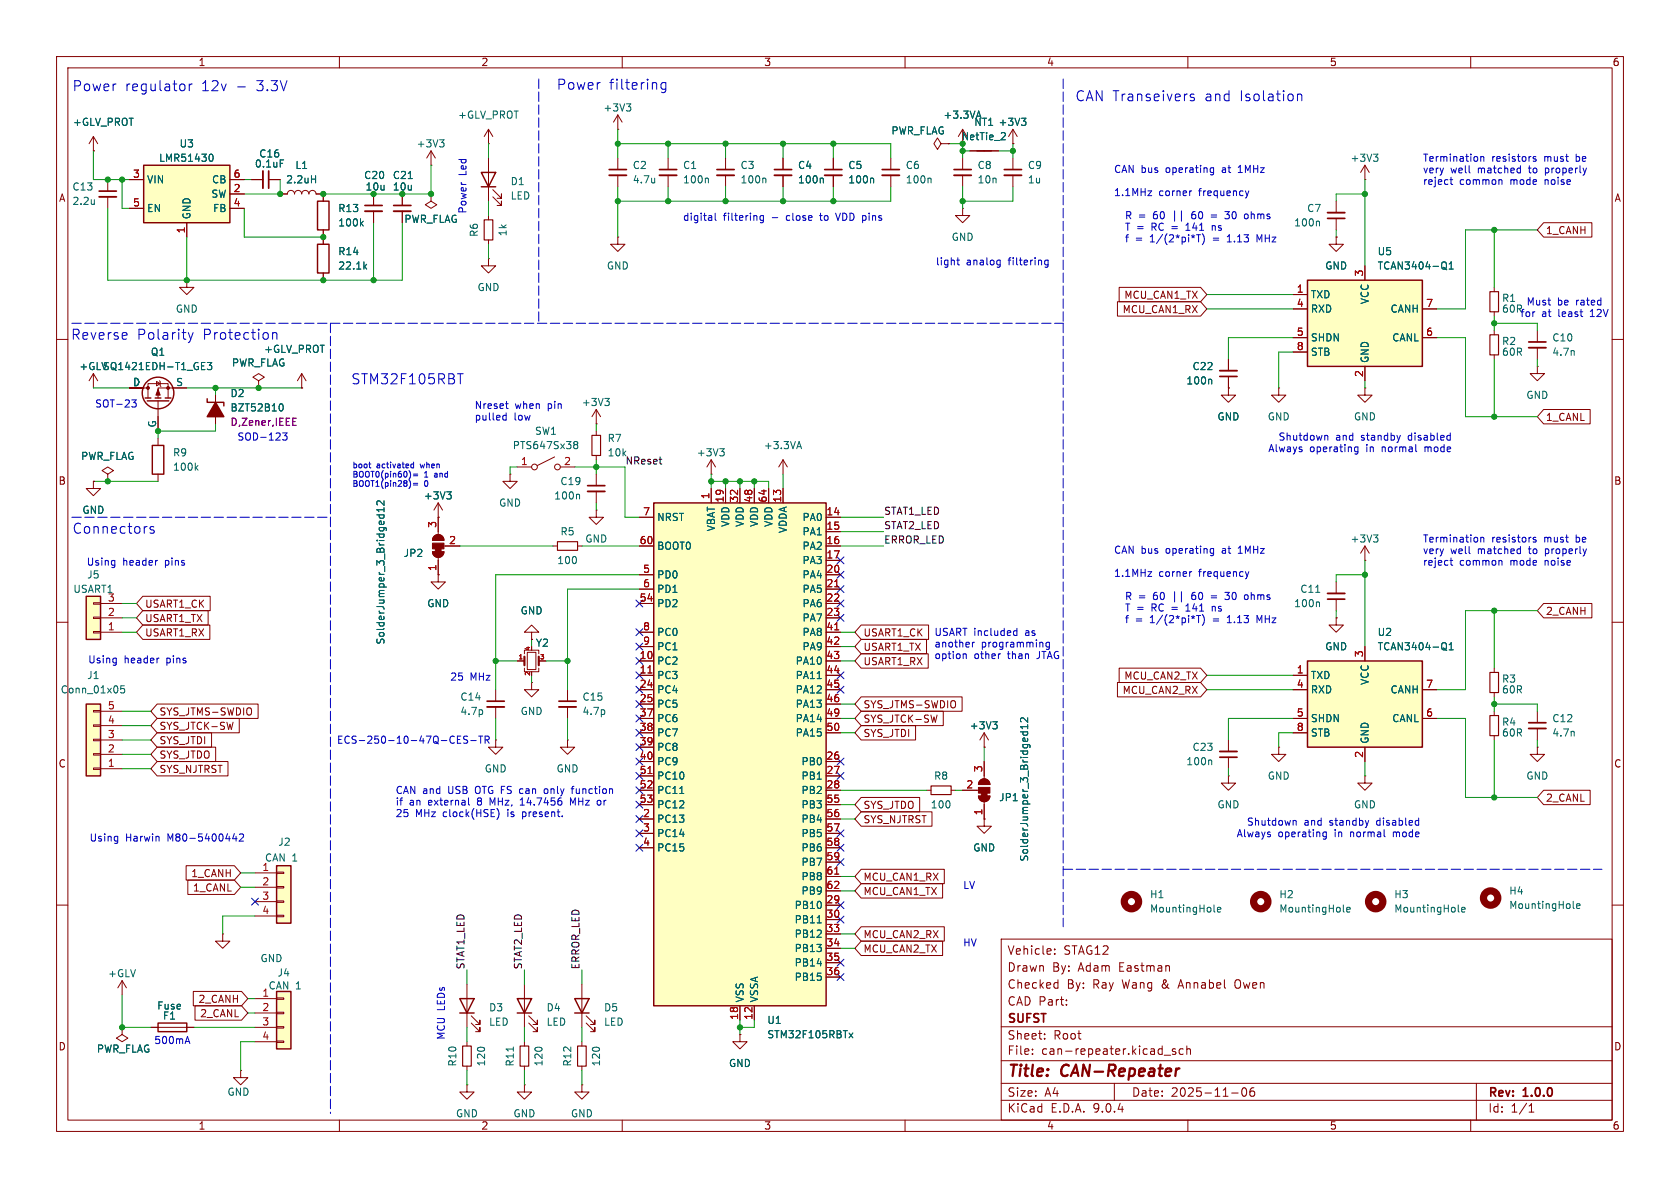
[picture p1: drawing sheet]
<svg xmlns="http://www.w3.org/2000/svg" width="297mm" height="210mm" viewBox="0 0 297 210" stroke-linecap="round" stroke-linejoin="round" font-family="sans-serif">
<defs><g id="words">
<g font-size="2.8" fill="#840000">
<text x="178" y="190.9">Title:</text>
<text x="187.7" y="190.9">CAN-Repeater</text>
</g>
<g font-size="2.5" fill="#0000c2">
<text x="12.7" y="16.3">Power</text>
<text x="22" y="16.3">regulator</text>
<text x="35.6" y="16.3">12v</text>
<text x="41.8" y="16.3">-</text>
<text x="45.4" y="16.3">3.3V</text>
<text x="98.3" y="16">Power</text>
<text x="107.6" y="16">filtering</text>
<text x="190" y="18">CAN Transeivers</text>
<text x="213" y="18">and</text>
<text x="219.3" y="18">Isolation</text>
<text x="12.4" y="60.2">Reverse</text>
<text x="24.1" y="60.2">Polarity</text>
<text x="35.8" y="60.2">Protection</text>
<text x="62" y="68.1">STM32F105RBT</text>
<text x="12.7" y="94.5">Connectors</text>
</g>
<g font-size="2.1" fill="#840000">
<text x="178" y="172">Drawn</text>
<text x="178" y="169">Vehicle:</text>
<text x="186" y="172">By:</text>
<text x="188" y="169">STAG12</text>
<text x="190.7" y="172">Adam</text>
<text x="198" y="172">Eastman</text>
<text x="178" y="178">CAD Part:</text>
<text x="178" y="175">Checked</text>
<text x="188.6" y="175">By:</text>
<text x="193.2" y="175">Ray</text>
<text x="198.5" y="175">Wang</text>
<text x="205.6" y="175">&amp;</text>
<text x="208.8" y="175">Annabel</text>
<text x="218.9" y="175">Owen</text>
<text x="178" y="184">Sheet:</text>
<text x="178" y="181.2">SUFST</text>
<text x="186.2" y="184">Root</text>
<text x="178" y="186.7">File:</text>
<text x="184.1" y="186.7">can-repeater.kicad_sch</text>
<text x="178" y="196.9">KiCad</text>
<text x="178" y="194.1">Size:</text>
<text x="184.7" y="194.1">A4</text>
<text x="185.7" y="196.9">E.D.A.</text>
<text x="193.3" y="196.9">9.0.4</text>
<text x="200" y="194.1">Date:</text>
<text x="207" y="194.1">2025-11-06</text>
<text x="263" y="194.3">Rev:</text>
<text x="263" y="196.9">Id:</text>
<text x="267.1" y="196.9">1/1</text>
<text x="269.4" y="194.3">1.0.0</text>
</g>
<g font-size="1.8" fill="#840000">
<text x="35" y="11.9">1</text>
<text x="85" y="11.9">2</text>
<text x="135" y="11.9">3</text>
<text x="185" y="11.9">4</text>
<text x="235" y="11.9">5</text>
<text x="285" y="11.9">6</text>
<text x="10.3" y="35.9">A</text>
<text x="285.3" y="35.9">A</text>
<text x="273.2" y="41.6">1_CANH</text>
<text x="198.7" y="53">MCU_CAN1_TX</text>
<text x="198.4" y="55.6">MCU_CAN1_RX</text>
<text x="273.2" y="74.6">1_CANL</text>
<text x="10.3" y="85.9">B</text>
<text x="285.3" y="85.9">B</text>
<text x="25.6" y="107.6">USART1_CK</text>
<text x="25.6" y="110.2">USART1_TX</text>
<text x="25.6" y="112.7">USART1_RX</text>
<text x="152.6" y="112.7">USART1_CK</text>
<text x="273.2" y="108.9">2_CANH</text>
<text x="152.6" y="117.8">USART1_RX</text>
<text x="152.6" y="115.3">USART1_TX</text>
<text x="152.6" y="125.4">SYS_JTMS-SWDIO</text>
<text x="198.4" y="122.9">MCU_CAN2_RX</text>
<text x="198.7" y="120.3">MCU_CAN2_TX</text>
<text x="28.1" y="129.2">SYS_JTCK-SW</text>
<text x="28.1" y="126.7">SYS_JTMS-SWDIO</text>
<text x="28.1" y="131.8">SYS_JTDI</text>
<text x="152.6" y="128">SYS_JTCK-SW</text>
<text x="152.6" y="130.5">SYS_JTDI</text>
<text x="10.3" y="135.9">C</text>
<text x="28.1" y="136.8">SYS_NJTRST</text>
<text x="28.1" y="134.3">SYS_JTDO</text>
<text x="285.3" y="135.9">C</text>
<text x="152.6" y="143.2">SYS_JTDO</text>
<text x="273.2" y="141.9">2_CANL</text>
<text x="152.6" y="145.7">SYS_NJTRST</text>
<text x="33.7" y="155.3">1_CANH</text>
<text x="152.6" y="155.9">MCU_CAN1_RX</text>
<text x="34" y="157.8">1_CANL</text>
<text x="152.6" y="158.4">MCU_CAN1_TX</text>
<text x="152.6" y="166.1">MCU_CAN2_RX</text>
<text x="152.6" y="168.6">MCU_CAN2_TX</text>
<text x="35" y="177.5">2_CANH</text>
<text x="10.3" y="185.9">D</text>
<text x="35.3" y="180">2_CANL</text>
<text x="285.3" y="185.9">D</text>
<text x="35" y="199.9">1</text>
<text x="85" y="199.9">2</text>
<text x="135" y="199.9">3</text>
<text x="185" y="199.9">4</text>
<text x="235" y="199.9">5</text>
<text x="285" y="199.9">6</text>
</g>
<g font-size="1.8" fill="#006464">
<text x="12.8" y="22.5">+GLV_PROT</text>
<text x="80.9" y="21.2">+GLV_PROT</text>
<text x="106.6" y="19.9">+3V3</text>
<text x="157.5" y="24">PWR_FLAG</text>
<text x="166.7" y="21.2">+3.3VA</text>
<text x="172.1" y="22.5">NT1 +3V3</text>
<text x="28" y="28.8">LMR51430</text>
<text x="31.6" y="26.3">U3</text>
<text x="45" y="29.8">0.1uF</text>
<text x="45.7" y="28">C16</text>
<text x="73.6" y="26.3">+3V3</text>
<text x="169.9" y="25">NetTie_2</text>
<text x="238.7" y="28.8">+3V3</text>
<text x="12.7" y="33.9">C13</text>
<text x="25.9" y="32.6">VIN</text>
<text x="37.3" y="35.2">SW</text>
<text x="37.4" y="32.6">CB</text>
<text x="50.5" y="32.6">2.2uH</text>
<text x="52.1" y="30.1">L1</text>
<text x="64.3" y="31.9">C20</text>
<text x="64.5" y="33.9">10u</text>
<text x="69.4" y="31.9">C21</text>
<text x="69.4" y="33.9">10u</text>
<text x="90.2" y="32.9">D1</text>
<text x="90.2" y="35.5">LED</text>
<text x="111.8" y="30.1">C2</text>
<text x="111.8" y="32.6">4.7u</text>
<text x="120.7" y="30.1">C1</text>
<text x="120.7" y="32.6">100n</text>
<text x="130.8" y="30.1">C3</text>
<text x="130.8" y="32.6">100n</text>
<text x="141" y="30.1">C4</text>
<text x="141" y="32.6">100n</text>
<text x="149.9" y="30.1">C5</text>
<text x="149.9" y="32.6">100n</text>
<text x="160" y="30.1">C6</text>
<text x="160" y="32.6">100n</text>
<text x="172.7" y="30.1">C8</text>
<text x="172.7" y="32.6">10n</text>
<text x="181.6" y="30.1">C9</text>
<text x="181.6" y="32.6">1u</text>
<text x="12.7" y="36.4">2.2u</text>
<text x="25.9" y="37.7">EN</text>
<text x="33.9" y="38.9" transform="rotate(-90 33.9 38.9)">GND</text>
<text x="37.6" y="37.7">FB</text>
<text x="59.7" y="37.7">R13</text>
<text x="59.7" y="40.2">100k</text>
<text x="71.4" y="39.6">PWR_FLAG</text>
<text x="84.7" y="42" transform="rotate(-90 84.7 42)">R6</text>
<text x="89.8" y="41.9" transform="rotate(-90 89.8 41.9)">1k</text>
<text x="228.7" y="40.2">100n</text>
<text x="231" y="37.7">C7</text>
<text x="59.7" y="45.3">R14</text>
<text x="59.7" y="47.9">22.1k</text>
<text x="107.2" y="47.9">GND</text>
<text x="168.1" y="42.8">GND</text>
<text x="234.2" y="47.9">GND</text>
<text x="243.5" y="47.9">TCAN3404-Q1</text>
<text x="243.5" y="45.3">U5</text>
<text x="84.3" y="51.7">GND</text>
<text x="231.6" y="52.9">TXD</text>
<text x="242.2" y="53.9" transform="rotate(-90 242.2 53.9)">VCC</text>
<text x="265.4" y="53.6">R1</text>
<text x="31" y="55.5">GND</text>
<text x="231.6" y="55.5">RXD</text>
<text x="245.7" y="55.5">CANH</text>
<text x="265.4" y="55.5">60R</text>
<text x="13.9" y="65.6">+GLVSQ1421EDH-T1_GE3</text>
<text x="26.6" y="63.1">Q1</text>
<text x="40.9" y="65">PWR_FLAG</text>
<text x="46.6" y="62.6">+GLV_PROT</text>
<text x="210.7" y="65.6">C22</text>
<text x="231.6" y="60.6">SHDN</text>
<text x="231.6" y="63.1">STB</text>
<text x="242.2" y="64.3" transform="rotate(-90 242.2 64.3)">GND</text>
<text x="246" y="60.6">CANL</text>
<text x="265.4" y="61.2">R2</text>
<text x="265.4" y="63.1">60R</text>
<text x="274.3" y="60.6">C10</text>
<text x="274.3" y="63.1">4.7n</text>
<text x="23.4" y="68.3">D</text>
<text x="31" y="68.3">S</text>
<text x="40.6" y="70.4">D2</text>
<text x="102.8" y="72">+3V3</text>
<text x="209.6" y="68.2">100n</text>
<text x="269.7" y="70.7">GND</text>
<text x="27.7" y="75.7" transform="rotate(-90 27.7 75.7)">G</text>
<text x="40.6" y="72.9">BZT52B10</text>
<text x="94.5" y="77.1">SW1</text>
<text x="215.1" y="74.5">GND</text>
<text x="224" y="74.5">GND</text>
<text x="239.3" y="74.5">GND</text>
<text x="14.2" y="81.5">PWR_FLAG</text>
<text x="30.5" y="80.9">R9</text>
<text x="30.5" y="83.4">100k</text>
<text x="90.6" y="79.6">PTS647Sx38</text>
<text x="107.3" y="78.3">R7</text>
<text x="107.3" y="80.9">10k</text>
<text x="123.1" y="80.9">+3V3</text>
<text x="134.9" y="79.6">+3.3VA</text>
<text x="74.8" y="88.5">+3V3</text>
<text x="88.1" y="89.8">GND</text>
<text x="97.9" y="88.5">100n</text>
<text x="99" y="86">C19</text>
<text x="14.5" y="91">GND</text>
<text x="99" y="94.8">R5</text>
<text x="116.1" y="92.3">NRST</text>
<text x="126.6" y="94" transform="rotate(-90 126.6 94)">VBAT</text>
<text x="129.1" y="93.2" transform="rotate(-90 129.1 93.2)">VDD</text>
<text x="131.7" y="93.2" transform="rotate(-90 131.7 93.2)">VDD</text>
<text x="134.2" y="93.2" transform="rotate(-90 134.2 93.2)">VDD</text>
<text x="136.8" y="93.2" transform="rotate(-90 136.8 93.2)">VDD</text>
<text x="139.3" y="94.3" transform="rotate(-90 139.3 94.3)">VDDA</text>
<text x="141.8" y="92.3">PA0</text>
<text x="141.8" y="94.8">PA1</text>
<text x="71.3" y="98.7">JP2</text>
<text x="98.4" y="99.9">100</text>
<text x="103.4" y="96.1">GND</text>
<text x="116.1" y="97.4">BOOT0</text>
<text x="141.8" y="97.4">PA2</text>
<text x="141.8" y="99.9">PA3</text>
<text x="238.7" y="96.1">+3V3</text>
<text x="12.9" y="105">USART1</text>
<text x="15.3" y="102.5">J5</text>
<text x="19" y="106.4">3</text>
<text x="75.4" y="107.5">GND</text>
<text x="116.1" y="102.5">PD0</text>
<text x="116.1" y="105">PD1</text>
<text x="116.1" y="107.5">PD2</text>
<text x="141.8" y="102.5">PA4</text>
<text x="141.8" y="105">PA5</text>
<text x="141.8" y="107.5">PA6</text>
<text x="228.7" y="107.5">100n</text>
<text x="229.8" y="105">C11</text>
<text x="91.9" y="108.8">GND</text>
<text x="116.1" y="112.6">PC0</text>
<text x="141.8" y="110.1">PA7</text>
<text x="141.8" y="112.6">PA8</text>
<text x="243.5" y="112.6">U2</text>
<text x="68.2" y="114" transform="rotate(-90 68.2 114)">SolderJumper_3_Bridged12</text>
<text x="94.6" y="114.5">Y2</text>
<text x="116.1" y="115.2">PC1</text>
<text x="116.1" y="117.7">PC2</text>
<text x="140.6" y="117.7">PA10</text>
<text x="141.8" y="115.2">PA9</text>
<text x="234.2" y="115.2">GND</text>
<text x="243.5" y="115.2">TCAN3404-Q1</text>
<text x="10.6" y="122.8">Conn_01x05</text>
<text x="15.3" y="120.2">J1</text>
<text x="81.3" y="124.1">C14</text>
<text x="102.9" y="124.1">C15</text>
<text x="116.1" y="120.2">PC3</text>
<text x="116.1" y="122.8">PC4</text>
<text x="116.1" y="125.3">PC5</text>
<text x="140.6" y="120.2">PA11</text>
<text x="140.6" y="122.8">PA12</text>
<text x="140.6" y="125.3">PA13</text>
<text x="231.6" y="120.2">TXD</text>
<text x="231.6" y="122.8">RXD</text>
<text x="242.2" y="121.2" transform="rotate(-90 242.2 121.2)">VCC</text>
<text x="245.7" y="122.8">CANH</text>
<text x="265.4" y="120.9">R3</text>
<text x="265.4" y="122.8">60R</text>
<text x="81.3" y="126.6">4.7p</text>
<text x="91.9" y="126.6">GND</text>
<text x="102.9" y="126.6">4.7p</text>
<text x="116.1" y="127.9">PC6</text>
<text x="116.1" y="130.4">PC7</text>
<text x="140.6" y="127.9">PA14</text>
<text x="140.6" y="130.4">PA15</text>
<text x="171.3" y="129.1">+3V3</text>
<text x="231.6" y="127.9">SHDN</text>
<text x="231.6" y="130.4">STB</text>
<text x="242.2" y="131.6" transform="rotate(-90 242.2 131.6)">GND</text>
<text x="246" y="127.9">CANL</text>
<text x="265.4" y="128.5">R4</text>
<text x="265.4" y="130.4">60R</text>
<text x="274.3" y="127.9">C12</text>
<text x="274.3" y="130.4">4.7n</text>
<text x="85.6" y="136.8">GND</text>
<text x="98.3" y="136.8">GND</text>
<text x="116.1" y="132.9">PC8</text>
<text x="116.1" y="135.5">PC9</text>
<text x="141.6" y="135.5">PB0</text>
<text x="209.6" y="135.5">100n</text>
<text x="210.7" y="132.9">C23</text>
<text x="116.1" y="138">PC10</text>
<text x="116.1" y="140.6">PC11</text>
<text x="116.1" y="143.1">PC12</text>
<text x="141.6" y="138">PB1</text>
<text x="141.6" y="140.6">PB2</text>
<text x="141.6" y="143.1">PB3</text>
<text x="164.5" y="143.1">100</text>
<text x="165" y="138">R8</text>
<text x="176.5" y="141.8">JP1</text>
<text x="215.1" y="143.1">GND</text>
<text x="224" y="138">GND</text>
<text x="239.3" y="143.1">GND</text>
<text x="269.7" y="138">GND</text>
<text x="49.1" y="149.7">J2</text>
<text x="116.1" y="145.6">PC13</text>
<text x="116.1" y="148.2">PC14</text>
<text x="141.6" y="145.6">PB4</text>
<text x="141.6" y="148.2">PB5</text>
<text x="46.7" y="152.5">CAN 1</text>
<text x="116.1" y="150.7">PC15</text>
<text x="141.6" y="150.7">PB6</text>
<text x="141.6" y="153.3">PB7</text>
<text x="141.6" y="155.8">PB8</text>
<text x="172" y="150.7">GND</text>
<text x="182" y="152.4" transform="rotate(-90 182 152.4)">SolderJumper_3_Bridged12</text>
<text x="140.4" y="160.9">PB10</text>
<text x="141.6" y="158.3">PB9</text>
<text x="203.2" y="159">H1</text>
<text x="203.2" y="161.5">MountingHole</text>
<text x="226.1" y="159">H2</text>
<text x="226.1" y="161.5">MountingHole</text>
<text x="246.4" y="159">H3</text>
<text x="246.4" y="161.5">MountingHole</text>
<text x="266.7" y="158.3">H4</text>
<text x="266.7" y="160.9">MountingHole</text>
<text x="140.4" y="163.4">PB11</text>
<text x="140.4" y="166">PB12</text>
<text x="19" y="172.9">+GLV</text>
<text x="46" y="170.3">GND</text>
<text x="49" y="172.8">J4</text>
<text x="140.4" y="168.5">PB13</text>
<text x="140.4" y="171">PB14</text>
<text x="140.4" y="173.6">PB15</text>
<text x="27.7" y="178.7">Fuse</text>
<text x="47.4" y="175.1">CAN 1</text>
<text x="86.4" y="179">D3</text>
<text x="96.5" y="179">D4</text>
<text x="106.7" y="179">D5</text>
<text x="131.7" y="177.3" transform="rotate(-90 131.7 177.3)">VSS</text>
<text x="134.2" y="177.3" transform="rotate(-90 134.2 177.3)">VSSA</text>
<text x="28.7" y="180.4">F1</text>
<text x="86.4" y="181.5">LED</text>
<text x="96.5" y="181.5">LED</text>
<text x="106.7" y="181.5">LED</text>
<text x="135.6" y="183.7">STM32F105RBTx</text>
<text x="135.6" y="181.2">U1</text>
<text x="17" y="186.3">PWR_FLAG</text>
<text x="80.9" y="188.6" transform="rotate(-90 80.9 188.6)">R10</text>
<text x="86" y="188.6" transform="rotate(-90 86 188.6)">120</text>
<text x="91" y="188.6" transform="rotate(-90 91 188.6)">R11</text>
<text x="96.1" y="188.6" transform="rotate(-90 96.1 188.6)">120</text>
<text x="101.2" y="188.6" transform="rotate(-90 101.2 188.6)">R12</text>
<text x="106.3" y="188.6" transform="rotate(-90 106.3 188.6)">120</text>
<text x="128.8" y="188.8">GND</text>
<text x="40.1" y="193.9">GND</text>
<text x="80.5" y="197.7">GND</text>
<text x="90.7" y="197.7">GND</text>
<text x="100.8" y="197.7">GND</text>
</g>
<g font-size="1.8" fill="#0000c2">
<text x="251.5" y="28.7">Termination</text>
<text x="263.7" y="28.7">resistors</text>
<text x="273.1" y="28.7">must</text>
<text x="278.9" y="28.7">be</text>
<text x="82.5" y="31.1" transform="rotate(-90 82.5 31.1)">Led</text>
<text x="196.8" y="30.7">CAN bus</text>
<text x="196.8" y="34.8">1.1MHz</text>
<text x="204.9" y="34.8">corner</text>
<text x="206.2" y="30.7">operating</text>
<text x="212.1" y="34.8">frequency</text>
<text x="216.3" y="30.7">at</text>
<text x="219.4" y="30.7">1MHz</text>
<text x="251.5" y="30.7">very</text>
<text x="251.5" y="32.8">reject</text>
<text x="256.4" y="30.7">well</text>
<text x="258" y="32.8">common</text>
<text x="261.4" y="30.7">matched</text>
<text x="267.1" y="32.8">mode</text>
<text x="270.6" y="30.7">to</text>
<text x="273.4" y="32.8">noise</text>
<text x="273.6" y="30.7">properly</text>
<text x="82.5" y="37.9" transform="rotate(-90 82.5 37.9)">Power</text>
<text x="120.6" y="39.1">digital</text>
<text x="127.9" y="39.1">filtering</text>
<text x="136.5" y="39.1">-</text>
<text x="139.3" y="39.1">close</text>
<text x="145.5" y="39.1">to</text>
<text x="148.5" y="39.1">VDD pins</text>
<text x="199.2" y="38.8">R =</text>
<text x="199.2" y="40.9">T =</text>
<text x="204.1" y="40.9">RC =</text>
<text x="204.4" y="38.8">60</text>
<text x="208" y="38.8">||</text>
<text x="210.5" y="40.9">141</text>
<text x="211.6" y="38.8">60</text>
<text x="215.1" y="38.8">=</text>
<text x="215.3" y="40.9">ns</text>
<text x="217.9" y="38.8">30</text>
<text x="221.5" y="38.8">ohms</text>
<text x="165.4" y="47">light</text>
<text x="170.8" y="47">analog</text>
<text x="178.4" y="47">filtering</text>
<text x="199.2" y="42.9">f</text>
<text x="201.1" y="42.9">=</text>
<text x="203.8" y="42.9">1/(2*pi*T)</text>
<text x="217.8" y="42.9">1.13</text>
<text x="223.2" y="42.9">MHz</text>
<text x="268.7" y="56.2">for</text>
<text x="269.8" y="54.2">Must</text>
<text x="272.5" y="56.2">at</text>
<text x="275.3" y="54.2">be</text>
<text x="275.6" y="56.2">least</text>
<text x="278.7" y="54.2">rated</text>
<text x="281.4" y="56.2">12V</text>
<text x="16.7" y="72.2">SOT-23</text>
<text x="83.8" y="72.4">Nreset</text>
<text x="83.8" y="74.4">pulled</text>
<text x="90.9" y="74.4">low</text>
<text x="91" y="72.4">when</text>
<text x="96.9" y="72.4">pin</text>
<text x="225.9" y="78">Shutdown</text>
<text x="236.1" y="78">and</text>
<text x="240.7" y="78">standby</text>
<text x="249.2" y="78">disabled</text>
<text x="41.9" y="78.1">SOD-123</text>
<text x="224.1" y="80">Always</text>
<text x="231.5" y="80">operating</text>
<text x="241.6" y="80">in</text>
<text x="244.6" y="80">normal</text>
<text x="252.3" y="80">mode</text>
<text x="251.5" y="96">Termination</text>
<text x="263.7" y="96">resistors</text>
<text x="273.1" y="96">must</text>
<text x="278.9" y="96">be</text>
<text x="15.2" y="100.1">Using</text>
<text x="21.7" y="100.1">header</text>
<text x="29.3" y="100.1">pins</text>
<text x="196.8" y="98">CAN bus</text>
<text x="206.2" y="98">operating</text>
<text x="216.3" y="98">at</text>
<text x="219.4" y="98">1MHz</text>
<text x="251.5" y="98">very</text>
<text x="251.5" y="100.1">reject</text>
<text x="256.4" y="98">well</text>
<text x="258" y="100.1">common</text>
<text x="261.4" y="98">matched</text>
<text x="267.1" y="100.1">mode</text>
<text x="270.6" y="98">to</text>
<text x="273.4" y="100.1">noise</text>
<text x="273.6" y="98">properly</text>
<text x="196.8" y="102.1">1.1MHz</text>
<text x="199.2" y="106.2">R =</text>
<text x="204.4" y="106.2">60</text>
<text x="204.9" y="102.1">corner</text>
<text x="208" y="106.2">||</text>
<text x="211.6" y="106.2">60</text>
<text x="212.1" y="102.1">frequency</text>
<text x="215.1" y="106.2">=</text>
<text x="217.9" y="106.2">30</text>
<text x="221.5" y="106.2">ohms</text>
<text x="165.1" y="112.5">USART included</text>
<text x="181.4" y="112.5">as</text>
<text x="199.2" y="108.2">T =</text>
<text x="199.2" y="110.2">f</text>
<text x="201.1" y="110.2">=</text>
<text x="203.8" y="110.2">1/(2*pi*T)</text>
<text x="204.1" y="108.2">RC =</text>
<text x="210.5" y="108.2">141</text>
<text x="215.3" y="108.2">ns</text>
<text x="217.8" y="110.2">1.13</text>
<text x="223.2" y="110.2">MHz</text>
<text x="15.5" y="117.4">Using</text>
<text x="21.9" y="117.4">header</text>
<text x="29.5" y="117.4">pins</text>
<text x="165.1" y="114.5">another</text>
<text x="165.1" y="116.6">option</text>
<text x="172.2" y="116.6">other</text>
<text x="173.5" y="114.5">programming</text>
<text x="178.3" y="116.6">than</text>
<text x="183.6" y="116.6">JTAG</text>
<text x="79.5" y="120.4">25</text>
<text x="83.1" y="120.4">MHz</text>
<text x="59.5" y="131.7">ECS-250-10-47Q-CES-TR</text>
<text x="69.8" y="140.4">CAN and</text>
<text x="69.8" y="142.5">if</text>
<text x="72.4" y="142.5">an</text>
<text x="75.8" y="142.5">external</text>
<text x="79.3" y="140.4">USB</text>
<text x="84.3" y="140.4">OTG FS can</text>
<text x="84.7" y="142.5">8</text>
<text x="87.1" y="142.5">MHz,</text>
<text x="92.6" y="142.5">14.7456</text>
<text x="97.1" y="140.4">only</text>
<text x="101.7" y="142.5">MHz</text>
<text x="102.2" y="140.4">function</text>
<text x="106.7" y="142.5">or</text>
<text x="15.7" y="148.8">Using</text>
<text x="22.2" y="148.8">Harwin</text>
<text x="29.7" y="148.8">M80-5400442</text>
<text x="69.8" y="144.5">25</text>
<text x="73.4" y="144.5">MHz</text>
<text x="78.4" y="144.5">clock(HSE)</text>
<text x="90" y="144.5">is</text>
<text x="92.8" y="144.5">present.</text>
<text x="218.5" y="148.1">Always</text>
<text x="220.3" y="146">Shutdown</text>
<text x="225.9" y="148.1">operating</text>
<text x="230.5" y="146">and</text>
<text x="235.1" y="146">standby</text>
<text x="236" y="148.1">in</text>
<text x="239" y="148.1">normal</text>
<text x="243.6" y="146">disabled</text>
<text x="246.7" y="148.1">mode</text>
<text x="170.2" y="157.2">LV</text>
<text x="170.2" y="167.4">HV</text>
<text x="27.2" y="184.8">500mA</text>
<text x="78.7" y="183.9" transform="rotate(-90 78.7 183.9)">MCU LEDs</text>
</g>
<g font-size="1.8" fill="#a90000">
<text x="23.4" y="31.5">3</text>
<text x="41.2" y="31.5">6</text>
<text x="41.2" y="34">2</text>
<text x="23.4" y="36.6">5</text>
<text x="32.8" y="41.3" transform="rotate(-90 32.8 41.3)">1</text>
<text x="41.2" y="36.6">4</text>
<text x="229.2" y="51.8">1</text>
<text x="241" y="49" transform="rotate(-90 241 49)">3</text>
<text x="229.2" y="54.4">4</text>
<text x="229.2" y="59.4">5</text>
<text x="252" y="54.4">7</text>
<text x="252" y="59.4">6</text>
<text x="229.2" y="62">8</text>
<text x="241" y="66.7" transform="rotate(-90 241 66.7)">2</text>
<text x="92" y="82.3">1</text>
<text x="99.6" y="82.3">2</text>
<text x="125.5" y="88.3" transform="rotate(-90 125.5 88.3)">1</text>
<text x="128" y="88.9" transform="rotate(-90 128 88.9)">19</text>
<text x="130.6" y="88.9" transform="rotate(-90 130.6 88.9)">32</text>
<text x="133.1" y="88.9" transform="rotate(-90 133.1 88.9)">48</text>
<text x="135.6" y="88.9" transform="rotate(-90 135.6 88.9)">64</text>
<text x="138.2" y="88.9" transform="rotate(-90 138.2 88.9)">13</text>
<text x="77.2" y="93.4" transform="rotate(-90 77.2 93.4)">3</text>
<text x="113.6" y="91.2">7</text>
<text x="146" y="91.2">14</text>
<text x="146" y="93.7">15</text>
<text x="77.2" y="101" transform="rotate(-90 77.2 101)">1</text>
<text x="79.3" y="96.3">2</text>
<text x="113" y="96.3">60</text>
<text x="113.6" y="101.3">5</text>
<text x="146" y="96.3">16</text>
<text x="146" y="98.8">17</text>
<text x="146" y="101.3">20</text>
<text x="113" y="106.4">54</text>
<text x="113.6" y="103.9">6</text>
<text x="146" y="103.9">21</text>
<text x="146" y="106.4">22</text>
<text x="19" y="111.5">1</text>
<text x="19" y="109">2</text>
<text x="113.6" y="111.5">8</text>
<text x="146" y="109">23</text>
<text x="146" y="111.5">41</text>
<text x="113" y="116.6">10</text>
<text x="113" y="119.1">11</text>
<text x="113.6" y="114">9</text>
<text x="146" y="114">42</text>
<text x="146" y="116.6">43</text>
<text x="146" y="119.1">44</text>
<text x="229.2" y="119.1">1</text>
<text x="241" y="116.3" transform="rotate(-90 241 116.3)">3</text>
<text x="19" y="125.5">5</text>
<text x="113" y="121.7">24</text>
<text x="113" y="124.2">25</text>
<text x="146" y="121.7">45</text>
<text x="146" y="124.2">46</text>
<text x="229.2" y="121.7">4</text>
<text x="252" y="121.7">7</text>
<text x="19" y="130.6">3</text>
<text x="19" y="128">4</text>
<text x="113" y="126.7">37</text>
<text x="113" y="129.3">38</text>
<text x="113" y="131.8">39</text>
<text x="146" y="126.7">49</text>
<text x="146" y="129.3">50</text>
<text x="229.2" y="126.7">5</text>
<text x="229.2" y="129.3">8</text>
<text x="252" y="126.7">6</text>
<text x="19" y="135.6">1</text>
<text x="19" y="133.1">2</text>
<text x="113" y="134.4">40</text>
<text x="113" y="136.9">51</text>
<text x="146" y="134.4">26</text>
<text x="146" y="136.9">27</text>
<text x="173.7" y="136.6" transform="rotate(-90 173.7 136.6)">3</text>
<text x="241" y="134.1" transform="rotate(-90 241 134.1)">2</text>
<text x="113" y="139.4">52</text>
<text x="113" y="142">53</text>
<text x="146" y="139.4">28</text>
<text x="146" y="142">55</text>
<text x="170.7" y="139.4">2</text>
<text x="113.6" y="144.5">2</text>
<text x="113.6" y="147.1">3</text>
<text x="113.6" y="149.6">4</text>
<text x="146" y="144.5">56</text>
<text x="146" y="147.1">57</text>
<text x="146" y="149.6">58</text>
<text x="173.7" y="144.2" transform="rotate(-90 173.7 144.2)">1</text>
<text x="46.3" y="154.1">1</text>
<text x="146" y="152.1">59</text>
<text x="146" y="154.7">61</text>
<text x="46.3" y="156.6">2</text>
<text x="46.3" y="159.1">3</text>
<text x="46.3" y="161.7">4</text>
<text x="146" y="157.2">62</text>
<text x="146" y="159.8">29</text>
<text x="146" y="162.3">30</text>
<text x="146" y="164.8">33</text>
<text x="146" y="167.4">34</text>
<text x="146" y="169.9">35</text>
<text x="146" y="172.5">36</text>
<text x="46.3" y="176.3">1</text>
<text x="46.3" y="178.8">2</text>
<text x="46.3" y="181.4">3</text>
<text x="46.3" y="183.9">4</text>
<text x="130.6" y="180.4" transform="rotate(-90 130.6 180.4)">18</text>
<text x="133.1" y="180.4" transform="rotate(-90 133.1 180.4)">12</text>
</g>
<text font-size="1.8" fill="#840084" x="40.6" y="75.5">D,Zener,IEEE</text>
<g font-size="1.8" fill="#0f0f0f">
<text x="110.5" y="82.2">NReset</text>
<text x="156.2" y="91.1">STAT1_LED</text>
<text x="156.2" y="93.6">STAT2_LED</text>
<text x="156.2" y="96.2">ERROR_LED</text>
<text x="82.2" y="171.5" transform="rotate(-90 82.2 171.5)">STAT1_LED</text>
<text x="92.4" y="171.5" transform="rotate(-90 92.4 171.5)">STAT2_LED</text>
<text x="102.5" y="171.5" transform="rotate(-90 102.5 171.5)">ERROR_LED</text>
</g>
<g font-size="1.4" fill="#0000c2">
<text x="62.2" y="82.8">boot</text>
<text x="66.6" y="82.8">activated</text>
<text x="74.5" y="82.8">when</text>
<text x="62.2" y="84.5">BOOT0(pin60)=</text>
<text x="62.2" y="86.1">BOOT1(pin28)=</text>
<text x="75" y="84.5">1</text>
<text x="75" y="86.1">0</text>
<text x="77" y="84.5">and</text>
</g>
<g font-size="1.1" fill="#a90000">
<text x="91.6" y="116.6">1</text>
<text x="93.7" y="119.6" transform="rotate(-90 93.7 119.6)">2</text>
<text x="93.7" y="115.1" transform="rotate(-90 93.7 115.1)">4</text>
<text x="95.4" y="116.6">3</text>
</g>
</g></defs>
<g fill="none" stroke="#840000" stroke-width=".18">
<path d="M10 10h277v190h-277zM12 12h273v186h-273zM60 10v2M110 10v2M160 10v2M210 10v2M260 10v2M16.5 26.7h.1M16.5 24.1v2.6M16.5 24.1l-.8 1.3M16.5 24.1l.8 1.3M49.5 34.3h1.3a.64 .64 0 0 1 .6-.6 .64 .64 0 0 1 .7 .6 .64 .64 0 0 1 .6-.6 .64 .64 0 0 1 .6 .6 .64 .64 0 0 1 .7-.6 .64 .64 0 0 1 .6 .6 .64 .64 0 0 1 .6-.6 .64 .64 0 0 1 .7 .6h1.2v1.3"/>
<path d="M71.1 34.3v2M71.1 37.3v2.1M76.2 34.3v1.3l1 .6-1 .6-1-.6 1-.6M76.2 34.3h.1M76.2 29.2h.1M76.2 26.7l-.8 1.2M76.2 26.7l.8 1.2M76.2 26.7v2.5M86.4 25.4h.1M86.4 22.9l-.8 1.2M86.4 22.9l.7 1.2M86.4 22.9v2.5"/>
<path d="M118.1 27.9v2.1M118.1 31v2M157.5 27.9v2.1M157.5 31v2M170.2 36.8v1.3h1.2l-1.2 1.3-1.3-1.3h1.3M170.2 36.8h.1M170.2 22.9l-.8 1.2M170.2 22.9l.7 1.2M170.2 22.9v2.5M170.2 27.9v2.1M170.2 31v2M171.4 26.7h5.1"/>
<path d="M179.1 25.4h.1M179.1 22.9l-.8 1.2M179.1 22.9l.7 1.2M179.1 22.9v2.5M179.1 27.9v2.1M179.1 31v2M241.3 31.8h.1M241.3 29.2l-.8 1.3M241.3 29.2l.8 1.3M241.3 29.2v2.6M33 49.5v1.3h1.3l-1.3 1.3-1.3-1.3h1.3M33 49.5h.1"/>
<path d="M57.1 40.6v2.6M57.1 48.3v1.2M264.2 50.8v.8M264.2 55.1v.8M10 60h2M16.5 66l-.8 1.3M16.5 66l.8 1.3M16.5 66v2.6M22.9 68.6h3.3M26.2 70.4v-2.6h3.5v2.6M27.7 67.4l.6 .4-.6 .4zM27.9 70.9v5.3"/>
<path d="M28.2 67.3l.1 .1v.8l.1 .1M33 68.6h-5.1v1.8M38.1 69.9v1.2M38.1 73.7v1.2M45.7 67.3l1-.6-1-.7-1 .7 1 .6v1.3M45.7 68.6h.1M53.3 68.6h.1M53.3 66l-.7 1.3M53.3 66l.8 1.3M53.3 66v2.6M105.4 74.9h.1M105.4 72.4v2.5"/>
<path d="M105.4 76.2v.8M105.4 72.4l-.8 1.3M105.4 72.4l.8 1.3M285 60h2M76.5 97.5h2a1.02 1.02 0 0 1-1 1 1.02 1.02 0 0 1-1-1zM76.7 94.8a1.02 1.02 0 0 1 1.2-.2 1.02 1.02 0 0 1 .6 .9h-2zM77.5 91.4h.1M77.5 88.9v5.6M77.5 98.6v3M77.5 88.9l-.8 1.3M77.5 88.9l.7 1.3M78.5 96.5h2.8"/>
<path d="M105.4 80.5v.8M105.4 83.8v2.1M105.4 86.9v2M138.4 81.3l-.7 1.3M138.4 81.3l.8 1.3M138.4 81.3v2.5M10 110h2M77.5 101.6v1.3h1.2l-1.2 1.2-1.3-1.2h1.3M77.5 101.6h.1M91.4 116.8h1.3M92.7 115.6v-.7h2.5v.7M92.7 118.1v.6h2.5v-.6"/>
<path d="M93.2 115.3h1.5v3.1h-1.5zM94 111.8h1.2l-1.2-1.3-1.3 1.3h1.3v1.2M94 113h.1M95.2 116.8h1.3M236.2 109.2v1.3h1.3l-1.3 1.3-1.3-1.3h1.3M236.2 109.2h.1M236.2 102.9v2M236.2 105.9v2.1M285 110h2M87.6 130.8v1.3h1.3l-1.3 1.3-1.2-1.3h1.2M87.6 130.8h.1M87.6 121.9v2.1"/>
<path d="M87.6 125v2M94 120.7v1.2h1.2l-1.2 1.3-1.3-1.3h1.3M94 120.7h.1M100.3 130.8v1.3h1.3l-1.3 1.3-1.2-1.3h1.2M100.3 130.8h.1M100.3 121.9v2.1M100.3 125v2M241.3 137.2v1.2h1.3l-1.3 1.3-1.3-1.3h1.3M241.3 137.2h.1M10 160h2M92.7 174v7.6M93.5 179.6l1.5 1.5v-.8v.8h-.8"/>
<path d="M102.9 174v7.6M103.6 179.6l1.6 1.5v-.8v.8h-.8M177 166h108v32h-108zM186.5 168.6v.1M186.5 167.8v.1M186.6 173.7l.4 .1M187 173.2v1.5M187 174.6l-.4 .1M188.5 177.6v.1M188.5 176.8v.1M285 160h2M60 198v2"/>
<path d="M93.5 180.8l1.5 1.6v-.8v.8h-.8M103.6 180.8l1.6 1.6v-.8v.8h-.8M110 198v2M160 198v2M177 194.5h108M177 191.5h108M177 187.5h108M177 181.5h108M182.5 186.3v.1M182.5 185.5v.1M184.7 183.6v.1M184.7 182.8v.1"/>
<path d="M197 191.5v3M205.8 186.5h1.2M207.8 185.5l-.3-.1-.3 .2 .1 .2 .5 .2v.3h-.6M209.2 185.5l-.5-.1-.2 .3v.4l.1 .2h.6M209.8 185.5l.2-.1 .4 .1 .1 .9M209.8 184.9v1.5M210 198v2M217.7 193.2h1.2M219.7 192.4l.2-.1a.81 .81 0 0 1 .6 .6 .81 .81 0 0 1-.3 .8l-.2 .1a.81 .81 0 0 1-.3-1.4zM221.7 192.3a.59 .59 0 0 0-.7 .6v.6l.1 .2 .4 .1 .2-.1 .1-.5-.1-.3h-.5l-.2 .3M260 198v2M261 191.5v6.5"/>
<path d="M270.3 196.6h.9M270.3 195.5l.4-.4v1.5"/>
</g>
<path d="M207.9 188.9l-.1 1.3M208.5 188.9l-.4 .1-.2 .3" fill="none" stroke="#840000" stroke-width=".4"/>
<g fill="none" stroke="#840000" stroke-width=".25">
<path d="M56.1 35.6h2.1v5h-2.1zM172.7 26.7h2.6M56.1 43.2h2.1v5.1h-2.1zM25.7 70.4h1M26 70.9h3.8M27.4 70.4h1M29.2 70.4h1M36.6 70.5v.6h3v.7M91.4 176.5h2.6l-1.3 2.6zM91.4 179.1h2.6M101.6 176.5h2.5l-1.2 2.6zM101.6 179.1h2.5"/>
<circle cx="27.9" cy="69.5" r="2.79"/>
</g>
<path d="M69.6 36.3h3M116.6 30h3M156 30h3M168.7 30h3M177.5 30h3.1M103.9 85.9h3M234.7 105.9h3M86.1 124h3.1M98.8 124h3.1" fill="none" stroke="#840000" stroke-width=".3"/>
<path d="M69.6 37.3h3M116.6 31h3M156 31h3M168.7 31h3M177.5 31h3.1M103.9 86.9h3M234.7 104.9h3M86.1 125h3.1M98.8 125h3.1" fill="none" stroke="#840000" stroke-width=".33"/>
<g fill="none" stroke="#006464" stroke-width=".18">
<path d="M173 19.6l.4 1.3M55.1 31.7h.7M55.8 31.1v1.2M63.9 39.5l.3 .4M64.2 39.1l-.5 .5M72.2 31.6h.7M77.7 24.7h.8l-.4 .5M78.3 25.2l.2 .2v.3l-.2 .3M125.1 31.5l.1 .2v.6M164.4 31.5l.2 .2v.6M172.7 20.5h.6M177.5 23.4l.2 .3v.3l-.7 .7h.7"/>
<path d="M180.6 20.9h.8l-.5 .5M181.1 21.4l.3 .2v.3l-.3 .3M242.8 27.2h.8l-.4 .5M243.4 27.7l.2 .3v.3l-.2 .2M64.5 47.1l.3 .5M64.8 46.7l-.5 .5M35.6 65.3h.6M35.6 64.1h.6M36.6 64.1h.8l-.4 .5 .4 .1v.5l-.2 .1-.6-.1M49.6 71.4a.68 .68 0 0 1 .5 .6 .68 .68 0 0 1-.5 .7M106.9 70.4h.8l-.4 .5M107.5 70.9l.2 .3v.3l-.2 .2"/>
<path d="M141 79h.6M141.3 78l.4 1.3M66.6 91h1.3M67.1 91v.5M67.8 91v.5M67.9 88.5v.8l-.9-.8-.4 .3 .1 .5M67.9 89.7v.8M67.9 90.1h-1.3l.4 .4M79 86.9h.8l-.5 .5M79.5 87.4l.3 .3v.3l-.3 .2M102.3 87.4l.2 .2v.6M232.6 104.7h.7"/>
<path d="M233.1 106.4l.2 .2v.7M85.3 125.6v.6M106.9 125.6v.6M257.8 161.1l.2 .1M258.4 160.8l.6-.1-.1-.3h-.3l-.2 .2 .1 .6h.4M278.1 160.4l.2 .2M278.7 160.2l.6-.1v-.3h-.4l-.2 .1 .1 .6h.5"/>
</g>
<g fill="#840000" stroke="#840000" stroke-width=".18">
<path d="M77 97h1v.5h-1z"/>
<path d="M76.5 97.5h2a1.02 1.02 0 0 1-1 1 1.02 1.02 0 0 1-1-1z"/>
<path d="M76.5 96h2v1h-2z"/>
<path d="M76.7 94.8a1.02 1.02 0 0 1 1.2-.2 1.02 1.02 0 0 1 .6 .9h-2z"/>
<path d="M27.9 68.8l.4 1.1h-.7z"/>
<circle cx="26.2" cy="68.6" r=".25"/>
<circle cx="29.7" cy="68.6" r=".25"/>
</g>
<path d="M38.1 71.1l1.5 2.6h-3z" fill="#840000" stroke="#840000" stroke-width=".25"/>
<path d="M51.8 74.5h.4M51.8 75.2h.6M51.8 73.9h.6" fill="none" stroke="#840084" stroke-width=".18"/>
<path d="M263.4 51.6h1.5v3.5h-1.5zM104.6 77h1.6v3.5h-1.6z" fill="none" stroke="#840000" stroke-width=".2"/>
<path d="M92.7 116.1v1.5M95.2 116.1v1.5" fill="none" stroke="#840000" stroke-width=".38"/>
<g fill="none" stroke="#840000" stroke-width="1.3">
<circle cx="243.2" cy="159.4" r="1.27"/>
<circle cx="263.5" cy="158.7" r="1.27"/>
</g>
<path d="M15.2 124.5h2.6v12.7h-2.6z" fill="#ffffc2"/>
<path d="M26.9 78.7h2.1v5.1h-2.1zM15.2 124.5h2.6v12.7h-2.6z" fill="none" stroke="#840000" stroke-width=".25"/>
<g fill="none" stroke="#840000" stroke-width=".18">
<path d="M264.2 58.4v.8M27.9 77.5v1.2M264.2 62.7v.8M27.9 83.8v1.3M264.2 118.1v.8M16.5 135.8h1.3v.2h-1.3zM16.5 133.2h1.3v.3h-1.3zM16.5 130.7h1.3v.2h-1.3zM16.5 128.1h1.3v.3h-1.3zM16.5 125.6h1.3v.3h-1.3zM17.8 135.9h3.8M17.8 133.4h3.8"/>
<path d="M17.8 130.8h3.8M17.8 128.3h3.8M17.8 125.7h3.8M264.2 122.4v.8"/>
</g>
<path d="M34.6 82.6l.4 .5M35 82.3l-.5 .5M22 121.2h-.6l-.1 .6 .2-.1 .4 .1 .1 .2v.4l-.2 .1-.5-.1" fill="none" stroke="#006464" stroke-width=".18"/>
<path d="M263.4 59.2h1.5v3.5h-1.5zM263.4 118.9h1.5v3.5h-1.5z" fill="none" stroke="#840000" stroke-width=".2"/>
<path d="M48.9 153h2.5v10.2h-2.5z" fill="#ffffc2"/>
<path d="M48.9 153h2.5v10.2h-2.5z" fill="none" stroke="#840000" stroke-width=".25"/>
<g fill="none" stroke="#840000" stroke-width=".18">
<path d="M19 31.8v2M19 34.8v2M138.4 27.9v2.1M138.4 31v2M241.3 99.1h.1M241.3 96.5l-.8 1.3M241.3 96.5l.8 1.3M241.3 96.5v2.6M45.1 154.3h3.8M45.1 156.8h3.8M45.1 159.4h3.8M48.9 154.2h1.3v.2h-1.3z"/>
<path d="M48.9 156.7h1.3v.3h-1.3zM48.9 159.3h1.3v.2h-1.3zM45.1 161.9h3.8M48.9 161.8h1.3v.3h-1.3z"/>
</g>
<path d="M17.5 33.8h3.1M136.9 30h3.1" fill="none" stroke="#840000" stroke-width=".3"/>
<path d="M17.5 34.8h3.1M136.9 31h3.1" fill="none" stroke="#840000" stroke-width=".33"/>
<path d="M16.7 35.3v.8M16.7 36l-.1 .1M145.4 31.5l.2 .2v.6M242.8 94.6h.8l-.4 .4M243.4 95l.2 .3v.3l-.2 .2" fill="none" stroke="#006464" stroke-width=".18"/>
<path d="M231.1 116.8h20.4v15.3h-20.4z" fill="#ffffc2"/>
<path d="M231.1 116.8h20.4v15.3h-20.4z" fill="none" stroke="#840000" stroke-width=".25"/>
<path d="M228.6 119.4h2.5M241.3 114.3v2.5M228.6 121.9h2.5M228.6 127h2.5M228.6 129.5h2.5M241.3 132.1v2.5M251.5 121.9h2.5M251.5 127h2.5" fill="none" stroke="#840000" stroke-width=".18"/>
<path d="M255.3 114.6l.5 .4M255.4 113.6l.1 .1a.81 .81 0 0 1-.1 1.2M256.2 114.9h.7M256.2 114l.4-.4v1.3" fill="none" stroke="#006464" stroke-width=".18"/>
<path d="M15.2 105.4h2.6v7.6h-2.6z" fill="#ffffc2"/>
<path d="M85.1 30.5h2.5l-1.2 2.5zM85.1 33h2.5M15.2 105.4h2.6v7.6h-2.6zM27.9 180.8h5.1v1.6h-5.1z" fill="none" stroke="#840000" stroke-width=".25"/>
<g fill="none" stroke="#840000" stroke-width=".18">
<path d="M44.4 31.8h2.1M47.5 31.8h2M86.4 27.9v7.7M86.4 38.1v.8M87.1 34.8l1.5 1.5v-.7v.7h-.7M87.1 33.5l1.5 1.6v-.8v.8h-.7M109.2 22.9h.1M109.2 20.3v2.6M109.2 27.9v2.1M109.2 31v2M109.2 20.3l-.7 1.3M109.2 20.3l.8 1.3"/>
<path d="M166.4 25.4l-.7-1-.6 1 .6 1 .7-1h1.2M167.6 25.4h.1M86.4 45.7v1.3h1.2l-1.2 1.3-1.3-1.3h1.3M86.4 45.7h.1M86.4 42.4v.8M241.3 68.6v1.3h1.3l-1.3 1.2-1.3-1.2h1.3M241.3 68.6h.1M16.5 85.1v1.3h1.3l-1.3 1.2-1.3-1.2h1.3M16.5 85.1h.1M16.5 111.6h1.3v.3h-1.3zM16.5 109.1h1.3v.2h-1.3zM16.5 106.6h1.3v.2h-1.3z"/>
<path d="M17.8 111.8h3.8M17.8 109.2h3.8M17.8 106.7h3.8M226.1 132.1v1.3h1.2l-1.2 1.2-1.3-1.2h1.3M226.1 132.1h.1M264.2 125.7v.8M264.2 130v.8M271.8 132.1v1.3h1.2l-1.2 1.2-1.3-1.2h1.3M271.8 132.1h.1M271.8 125.7v2.1M271.8 128.8v2M21.6 173.4l-.8 1.2"/>
<path d="M21.6 173.4l.8 1.2M21.6 173.4v2.5M21.6 181.6v1.3l1 .6-1 .7-1-.7 1-.6M21.6 181.6h.1M26.7 181.6h7.6"/>
</g>
<path d="M85.6 38.9h1.5v3.5h-1.5zM263.4 126.5h1.5v3.5h-1.5z" fill="none" stroke="#840000" stroke-width=".2"/>
<path d="M47.5 30.2v3.1M107.7 30h3M270.3 127.8h3" fill="none" stroke="#840000" stroke-width=".3"/>
<path d="M46.5 30.2v3.1M107.7 31h3M270.3 128.8h3" fill="none" stroke="#840000" stroke-width=".33"/>
<path d="M110.7 18.4h.8l-.4 .4M111.3 18.8l.2 .3v.3l-.2 .2M49.5 28.3h.6M115.7 31.5v.8M115.7 32.2v.1M278.2 129.3l.1 .8M237.5 161.1l.2 .1M238.1 160.8l.6-.1-.1-.3h-.3l-.2 .2v.6h.5" fill="none" stroke="#006464" stroke-width=".18"/>
<circle cx="222.9" cy="159.4" r="1.27" fill="none" stroke="#840000" stroke-width="1.3"/>
<path d="M231.1 49.5h20.4v15.3h-20.4z" fill="#ffffc2"/>
<path d="M231.1 49.5h20.4v15.3h-20.4z" fill="none" stroke="#840000" stroke-width=".25"/>
<g fill="none" stroke="#840000" stroke-width=".18">
<path d="M66 34.3v2M66 37.3v2.1M128.3 27.9v2.1M128.3 31v2M109.2 41.9v1.3h1.3l-1.3 1.3-1.3-1.3h1.3M109.2 41.9h.1M228.6 52.1h2.5M228.6 54.6h2.5M228.6 59.7h2.5M241.3 47v2.5M251.5 54.6h2.5M251.5 59.7h2.5"/>
<path d="M228.6 62.2h2.5M241.3 64.8v2.5M19 83.8l1.1-.6-1.1-.6-1 .6 1 .6v1.3M19 85.1h.1M163.8 139.7h.8M168.1 139.7h.8M217.2 137.2v1.2h1.2l-1.2 1.3-1.3-1.3h1.3M217.2 137.2h.1M217.2 130.8v2M217.2 133.9v2M174 144.8v1.3h1.3l-1.3 1.2-1.3-1.2h1.3M174 144.8h.1"/>
</g>
<path d="M135.2 31.5l.2 .2v.6M255.3 47.3l.5 .4M255.4 46.3l.1 .1a.81 .81 0 0 1-.1 1.2M256.2 47.6h.7M256.2 46.7l.4-.4v1.3M214 134.3l.2 .2v.7M214.6 161.1l.2 .1M215.2 160.8l.6-.1v-.3h-.4l-.2 .2 .1 .6h.5" fill="none" stroke="#006464" stroke-width=".18"/>
<path d="M64.5 36.3h3.1M126.7 30h3.1M215.6 133.9h3.1" fill="none" stroke="#840000" stroke-width=".3"/>
<path d="M64.5 37.3h3.1M126.7 31h3.1M215.6 132.8h3.1" fill="none" stroke="#840000" stroke-width=".33"/>
<circle cx="200" cy="159.4" r="1.27" fill="none" stroke="#840000" stroke-width="1.3"/>
<path d="M164.6 138.9h3.5v1.6h-3.5z" fill="none" stroke="#840000" stroke-width=".2"/>
<path d="M25.4 29.2h15.2v10.2h-15.2z" fill="#ffffc2"/>
<path d="M25.4 29.2h15.2v10.2h-15.2z" fill="none" stroke="#840000" stroke-width=".25"/>
<g fill="none" stroke="#840000" stroke-width=".18">
<path d="M22.9 31.8h2.5M22.9 36.8h2.5M33 39.4v2.5M40.6 31.8h2.6M40.6 36.8h2.6M40.6 34.3h2.6M147.3 27.9v2.1M147.3 31v2M236.2 35.6v2M236.2 38.6v2M236.2 41.9v1.3h1.3l-1.3 1.3-1.3-1.3h1.3M236.2 41.9h.1"/>
<path d="M271.8 58.4v2.1M217.2 68.6v1.3h1.2l-1.2 1.2-1.3-1.2h1.3M217.2 68.6h.1M217.2 63.5v2M217.2 66.5v2.1M226.1 68.6v1.3h1.2l-1.2 1.2-1.3-1.2h1.3M226.1 68.6h.1M271.8 64.8v1.2h1.2l-1.2 1.3-1.3-1.3h1.3M271.8 64.8h.1M271.8 61.5v2M90.2 83.8v1.3h1.2l-1.2 1.3-1.3-1.3h1.3M90.2 83.8h.1"/>
<path d="M91.4 82.6h2.6M97.8 96.5h.8M98 80.8l-3 1.5M99.1 82.6h2.5M102.1 96.5h.8M105.4 90.2v1.2h1.3l-1.3 1.3-1.3-1.3h1.3M105.4 90.2h.1M125.7 83.8h.1M125.7 81.3l-.7 1.3M125.7 81.3l.8 1.3M125.7 81.3v2.5M170.2 139.7h2.8"/>
<path d="M173.3 138a1.02 1.02 0 0 1 1.1-.3 1.02 1.02 0 0 1 .6 1h-2zM174 132.1h.1M174 129.5v2.6M174 134.6v3.1M174 129.5l-.8 1.3M174 129.5l.8 1.3M173 140.7h2a1.02 1.02 0 0 1-1 1 1.02 1.02 0 0 1-1-1zM174 141.7v3.1"/>
<circle cx="94.5" cy="82.6" r=".51"/>
<circle cx="98.6" cy="82.6" r=".51"/>
</g>
<g fill="none" stroke="#006464" stroke-width=".18">
<path d="M37.1 27.3l.2-.1a.68 .68 0 0 1 .4 .7 .68 .68 0 0 1-.4 .6h-.2M154.3 31.5l.1 .2v.6M233.1 39.1l.2 .2v.6M101.5 78.5l.2 .1M101.5 78.2l.2-.2 .3 .1 .1 .3-.2 .2M101.7 78.6h.2M101.7 78.6l-.2 .1M101.9 78.6l.2 .2v.4l-.2 .1-.4-.1M127.2 79.3h.8l-.4 .5M127.8 79.8l.2 .2v.3l-.2 .3M214 67l.2 .2v.7M278.2 62l.1 .8"/>
<path d="M175.5 127.6h.8l-.4 .5M176 128.1l.3 .2v.3l-.3 .2M180.4 129.4h1.3M180.9 129.4v.5M181.6 129.4v.5M181.7 126.9v.8l-.9-.8-.4 .2 .1 .5M181.7 128.1v.7M181.7 128.5h-1.3l.4 .3"/>
</g>
<path d="M145.8 30h3M234.7 38.6h3M215.6 66.5h3.1M270.3 60.5h3" fill="none" stroke="#840000" stroke-width=".3"/>
<path d="M145.8 31h3M234.7 37.6h3M215.6 65.5h3.1M270.3 61.5h3" fill="none" stroke="#840000" stroke-width=".33"/>
<g fill="#840000" stroke="#840000" stroke-width=".18">
<path d="M173.5 140.2h1v.5h-1z"/>
<path d="M173 140.7h2a1.02 1.02 0 0 1-1 1 1.02 1.02 0 0 1-1-1z"/>
<path d="M173 139.2h2v1h-2z"/>
<path d="M173.3 138a1.02 1.02 0 0 1 1.1-.3 1.02 1.02 0 0 1 .6 1h-2z"/>
</g>
<path d="M98.6 95.8h3.5v1.5h-3.5z" fill="none" stroke="#840000" stroke-width=".2"/>
<path d="M115.6 88.9h30.4v88.9h-30.4z" fill="#ffffc2"/>
<path d="M115.6 88.9h30.4v88.9h-30.4z" fill="none" stroke="#840000" stroke-width=".25"/>
<g fill="none" stroke="#840000" stroke-width=".18">
<path d="M113 91.4h2.6M113 96.5h2.6M125.7 86.4v2.5M128.3 86.4v2.5M130.8 86.4v2.5M133.3 86.4v2.5M135.9 86.4v2.5M138.4 86.4v2.5M146 91.4h2.6M146 96.5h2.6M146 94h2.6M146 99.1h2.6"/>
<path d="M113 101.6h2.6M113 104.1h2.6M113 106.7h2.6M113 111.8h2.6M113 114.3h2.6M113 116.8h2.6M113 119.4h2.6M146 101.6h2.6M146 104.1h2.6M146 106.7h2.6M146 111.8h2.6M146 114.3h2.6"/>
<path d="M146 116.8h2.6M146 119.4h2.6M146 109.2h2.6M113 121.9h2.6M113 124.5h2.6M113 127h2.6M113 129.5h2.6M113 132.1h2.6M113 134.6h2.6M113 137.2h2.6M113 139.7h2.6M146 121.9h2.6"/>
<path d="M146 124.5h2.6M146 127h2.6M146 129.5h2.6M146 134.6h2.6M146 137.2h2.6M146 139.7h2.6M113 142.2h2.6M113 144.8h2.6M113 147.3h2.6M113 149.9h2.6M146 142.2h2.6M146 144.8h2.6"/>
<path d="M146 147.3h2.6M146 149.9h2.6M146 152.4h2.6M146 154.9h2.6M146 157.5h2.6M130.8 177.8v2.5M133.3 177.8v2.5M146 160h2.6M146 162.6h2.6M146 165.1h2.6M146 167.6h2.6M146 170.2h2.6"/>
<path d="M146 172.7h2.6"/>
</g>
<path d="M114.5 119h.8M147.6 103.7h.7M147.6 111.3h.7M114.5 136.7h.8M147.6 154.5h.7" fill="none" stroke="#a90000" stroke-width=".18"/>
<path d="M144.5 120h.7M120.2 140.3h.7M144.5 163.1h.7M150.1 182.6l.7 .9M150.8 182.6l-.7 .9" fill="none" stroke="#006464" stroke-width=".18"/>
<path d="M48.9 175.3h2.5v10.1h-2.5z" fill="#ffffc2"/>
<path d="M48.9 175.3h2.5v10.1h-2.5zM81.3 176.5h2.5l-1.3 2.6zM81.3 179.1h2.5" fill="none" stroke="#840000" stroke-width=".25"/>
<g fill="none" stroke="#840000" stroke-width=".18">
<path d="M16.5 26.7h.1M22.9 31.8h2.5M22.9 36.8h2.5M33 39.4v2.5M40.6 31.8h2.6M40.6 36.8h2.6M40.6 34.3h2.6M44.4 31.8h2.1M47.5 31.8h2M49.5 34.3h1.3M55.9 34.3h1.2v1.3M66 34.3v2"/>
<path d="M66 37.3v2.1M71.1 34.3v2M71.1 37.3v2.1M76.2 34.3h.1M138.4 27.9v2.1M138.4 31v2M147.3 27.9v2.1M147.3 31v2M167.6 25.4h.1M171.4 26.7h5.1M179.1 25.4h.1M272.9 39.4h8.5v2.5h-8.5l-1.1-1.3z"/>
<path d="M57.1 40.6v2.6M57.1 48.3v1.2M197.5 53.3h14.7l1.2 1.3-1.2 1.3h-14.7zM197.9 50.8h14.3l1.2 1.3-1.2 1.2h-14.3zM228.6 52.1h2.5M228.6 54.6h2.5M228.6 59.7h2.5M236.2 41.9h.1M241.3 47v2.5M251.5 54.6h2.5M251.5 59.7h2.5M22.9 68.6h2.5"/>
<path d="M27.9 73.7v2.5M30.5 68.6h2.5M38.1 69.9v1.2M38.1 73.7v1.2M45.7 68.6h.1M53.3 68.6h.1M217.2 68.6h.1M217.2 63.5v2M217.2 66.5v2.1M228.6 62.2h2.5M241.3 64.8v2.5M272.9 72.4h8.2v2.5h-8.2l-1.1-1.2z"/>
<path d="M16.5 85.1h.1M19 85.1h.1M77.5 91.4h.1M77.5 91.4v2.6M77.5 99.1v2.5M78.7 96.5h2.6M113 91.4h2.6M113 96.5h2.6M125.7 86.4v2.5M128.3 86.4v2.5M130.8 86.4v2.5M133.3 86.4v2.5"/>
<path d="M135.9 86.4v2.5M138.4 86.4v2.5M146 91.4h2.6M146 96.5h2.6M146 94h2.6M146 99.1h2.6M25.2 107.9h11.6v2.6h-11.6l-1.1-1.3zM25.2 105.4h12v2.6h-12l-1.1-1.3zM25.2 110.5h11.9v2.5h-11.9l-1.1-1.2zM77.5 101.6h.1M91.4 116.8h1.3M94 113h.1"/>
<path d="M95.2 116.8h1.3M113 119.4h2.6M113 116.8h2.6M113 101.6h2.6M113 104.1h2.6M113 106.7h2.6M113 111.8h2.6M113 114.3h2.6M146 119.4h2.6M146 116.8h2.6M146 101.6h2.6M146 104.1h2.6"/>
<path d="M146 106.7h2.6M146 111.8h2.6M146 114.3h2.6M146 109.2h2.6M152.2 115.6h11.9v2.5h-11.9l-1.1-1.3zM152.2 110.5h12v2.5h-12l-1.1-1.2zM152.2 113h11.6v2.6h-11.6l-1.1-1.3zM197.9 118.1h14.3l1.2 1.3-1.2 1.3h-14.3zM228.6 119.4h2.5M236.2 109.2h.1M241.3 114.3v2.5M272.9 106.7h8.5v2.5h-8.5l-1.1-1.2z"/>
<path d="M27.8 127h14.5v2.5h-14.5l-1.1-1.2zM27.8 124.5h17.8v2.5h-17.8l-1.1-1.3zM27.8 134.6h12.5v2.6h-12.5l-1.1-1.3zM27.8 132.1h10.3v2.5h-10.3l-1.1-1.2zM27.8 129.5h9.6v2.6h-9.6l-1.1-1.3zM41.2 127.7l-.3 1.2M44.3 125.2a.9 .9 0 0 1 0 1.1M113 121.9h2.6M113 127h2.6M113 129.5h2.6M113 139.7h2.6M113 124.5h2.6"/>
<path d="M113 132.1h2.6M113 134.6h2.6M113 137.2h2.6M146 121.9h2.6M146 127h2.6M146 129.5h2.6M146 139.7h2.6M146 124.5h2.6M146 134.6h2.6M146 137.2h2.6M152.2 125.7h14.6v2.6h-14.6l-1.1-1.3zM152.2 128.3h9.7v2.5h-9.7l-1.1-1.3z"/>
<path d="M152.2 123.2h17.9v2.5h-17.9l-1.1-1.2zM165.7 126.4l-.3 1.3M168.7 123.9a.9 .9 0 0 1 0 1.2M170.2 139.7h2.5M174 132.1h.1M174 134.6v2.6M197.5 120.6h14.7l1.2 1.3-1.2 1.3h-14.7zM228.6 121.9h2.5M228.6 127h2.5M228.6 129.5h2.5M241.3 132.1v2.5M251.5 121.9h2.5"/>
<path d="M251.5 127h2.5M272.9 139.7h8.2v2.5h-8.2l-1.1-1.2zM32.9 153h8.5l1.1 1.3-1.1 1.3h-8.5zM33.2 155.6h8.2l1.1 1.2-1.1 1.3h-8.2zM113 142.2h2.6M113 144.8h2.6M113 147.3h2.6M113 149.9h2.6M146 142.2h2.6M146 144.8h2.6M146 147.3h2.6M146 149.9h2.6"/>
<path d="M146 152.4h2.6M146 154.9h2.6M146 157.5h2.6M152.2 156.2h14.4v2.6h-14.4l-1.1-1.3zM152.2 141h10.4v2.5h-10.4l-1.1-1.3zM152.2 153.7h14.7v2.5h-14.7l-1.1-1.3zM152.2 143.5h12.6v2.6h-12.6l-1.1-1.3zM174 144.8h.1M174 142.2v2.6M34.2 175.3h8.5l1.1 1.2-1.1 1.3h-8.5zM34.5 177.8h8.2l1.1 1.3-1.1 1.2h-8.2zM39.4 165.1v1.3h1.2l-1.2 1.2-1.3-1.2h1.3"/>
<path d="M39.4 165.1h.1M45.1 176.5h3.8M45.1 179.1h3.8M48.9 176.4h1.3v.3h-1.3zM48.9 178.9h1.3v.3h-1.3zM82.5 174v7.6M83.3 179.6l1.5 1.5v-.8v.8h-.7M130.8 177.8v2.5M133.3 177.8v2.5M146 160h2.6M146 162.6h2.6M146 165.1h2.6"/>
<path d="M146 167.6h2.6M146 170.2h2.6M146 172.7h2.6M152.2 166.4h14.4v2.5h-14.4l-1.1-1.3zM152.2 163.8h14.7v2.6h-14.7l-1.1-1.3zM21.6 181.6h.1M26.7 181.6h1.2M33 181.6h1.3M42.5 189.2v1.3h1.3l-1.3 1.3-1.2-1.3h1.2M42.5 189.2h.1M45.1 181.6h3.8M45.1 184.2h3.8"/>
<path d="M48.9 181.5h1.3v.2h-1.3zM48.9 184h1.3v.3h-1.3zM82.5 191.8v1.2h1.3l-1.3 1.3-1.2-1.3h1.2M82.5 191.8h.1M82.5 184.2v.7M82.5 188.5v.7M83.3 180.8l1.5 1.6v-.8v.8h-.7M92.7 191.8v1.2h1.3l-1.3 1.3-1.3-1.3h1.3M92.7 191.8h.1M92.7 184.2v.7M92.7 188.5v.7M102.9 191.8v1.2h1.2l-1.2 1.3-1.3-1.3h1.3"/>
<path d="M102.9 191.8h.1M102.9 184.2v.7M102.9 188.5v.7M130.8 182.9v1.3h1.3l-1.3 1.2-1.3-1.2h1.3M130.8 182.9h.1"/>
</g>
<path d="M81.8 184.9h1.5v3.6h-1.5zM91.9 184.9h1.6v3.6h-1.6zM102.1 184.9h1.5v3.6h-1.5z" fill="none" stroke="#840000" stroke-width=".2"/>
<g fill="none" stroke="#006464" stroke-width=".18">
<path d="M173 19.6l.4 1.3M37.1 27.3l.2-.1a.68 .68 0 0 1 .4 .7 .68 .68 0 0 1-.4 .6h-.2M49.5 28.3h.6M55.1 31.7h.7M55.8 31.1v1.2M63.9 39.5l.3 .4M64.2 39.1l-.5 .5M72.2 31.6h.7M145.4 31.5l.2 .2v.6M154.3 31.5l.1 .2v.6M172.7 20.5h.6M177.5 23.4l.2 .3v.3l-.7 .7h.7"/>
<path d="M180.6 20.9h.8l-.5 .5M181.1 21.4l.3 .2v.3l-.3 .3M64.5 47.1l.3 .5M64.8 46.7l-.5 .5M255.3 47.3l.5 .4M255.4 46.3l.1 .1a.81 .81 0 0 1-.1 1.2M256.2 46.7l.4-.4v1.3M256.2 47.6h.7M35.6 65.3h.6M35.6 64.1h.6M36.6 64.1h.8l-.4 .5 .4 .1v.5l-.2 .1-.6-.1M49.6 71.4a.68 .68 0 0 1 .5 .6 .68 .68 0 0 1-.5 .7"/>
<path d="M214 67l.2 .2v.7M66.6 91h1.3M67.1 91v.5M67.8 91v.5M67.9 88.5v.8l-.9-.8-.4 .3 .1 .5M67.9 89.7v.8M67.9 90.1h-1.3l.4 .4M79 86.9h.8l-.5 .5M79.5 87.4l.3 .3v.3l-.3 .2M144.5 120h.7M255.3 114.6l.5 .4M255.4 113.6l.1 .1a.81 .81 0 0 1-.1 1.2"/>
<path d="M256.2 114.9h.7M256.2 114l.4-.4v1.3M175.5 127.6h.8l-.4 .5M176 128.1l.3 .2v.3l-.3 .2M180.4 129.4h1.3M180.9 129.4v.5M181.6 129.4v.5M181.7 126.9v.8l-.9-.8-.4 .2 .1 .5M181.7 128.1v.7M181.7 128.5h-1.3l.4 .3M120.2 140.3h.7M144.5 163.1h.7"/>
<path d="M90.7 185.1v.7M150.1 182.6l.7 .9M150.8 182.6l-.7 .9"/>
</g>
<path d="M116.5 81.2h.5M116.9 82h.1" fill="none" stroke="#0f0f0f" stroke-width=".18"/>
<path d="M95.2 14v43.2M188 14v43.2M12.7 57.2h175.3M58.4 57.2v34.2M188 57.2v106.6M12.7 91.4h45.7M58.4 91.4v105.5M188 153.7h95.2" fill="none" stroke="#0000c2" stroke-width=".18" stroke-dasharray="1.7 .6"/>
<g fill="none" stroke="#009600" stroke-width=".18">
<path d="M16.5 26.7v5.1h6.4M19 36.8v12.7h52.1v-10.1M21.6 31.8v5h1.3M43.2 31.8h1.2M43.2 36.8v5.1h13.9M49.5 31.8v2.5h-6.3M66 39.4v10.1M76.2 29.2v5.1h-19.1M86.4 25.4v2.5M86.4 35.6v2.5M109.2 25.4h48.3v2.5M109.2 22.9v5"/>
<path d="M109.2 33v8.9M118.1 25.4v2.5M118.1 33v2.6M128.3 25.4v2.5M128.3 33v2.6M138.4 25.4v2.5M138.4 33v2.6M147.3 25.4v2.5M147.3 33v2.6M157.5 33v2.6h-48.3M167.6 25.4h2.6v2.5M170.2 33v3.8"/>
<path d="M170.2 26.7h1.2M176.5 26.7h2.6M179.1 33v2.6h-8.9M179.1 25.4v2.5M241.3 31.8v15.2M241.3 34.3h-5.1v1.3M33 41.9v7.6M86.4 43.2v2.5M213.4 54.6h15.2M213.4 52.1h15.2M228.6 59.7h-11.4v3.8M236.2 40.6v1.3"/>
<path d="M254 59.7h5.1v14h12.7M264.2 40.6v10.2M264.2 55.9v2.5M264.2 57.2h7.6v1.2M271.8 40.6h-12.7v14h-5.1M16.5 68.6h6.4M33 68.6h20.3M38.1 74.9v1.3h-10.2v1.3M38.1 68.6v1.3M105.4 74.9v1.3M228.6 62.2h-2.5v6.4M241.3 67.3v1.3"/>
<path d="M264.2 63.5v10.2M271.8 63.5v1.3M16.5 85.1h11.4M81.3 96.5h16.5M91.4 82.6h-1.2v1.2M101.6 82.6h8.9v8.8h2.5M102.9 96.5h10.1M105.4 81.3v2.5M105.4 88.9v1.3M125.7 85.1h10.2v1.3M125.7 83.8v2.6M128.3 85.1v1.3"/>
<path d="M130.8 85.1v1.3M133.3 85.1v1.3M138.4 83.8v2.6M148.6 96.5h7.6M148.6 91.4h7.6M148.6 94h7.6M241.3 99.1v15.2M21.6 111.8h2.5M21.6 109.2h2.5M21.6 106.7h2.5M87.6 116.8h3.8M94 113v1.3"/>
<path d="M94 119.4v1.3M96.5 116.8h3.8M113 104.1h-12.7v17.8M113 101.6h-25.4v20.3M148.6 116.8h2.5M148.6 111.8h2.5M148.6 114.3h2.5M213.4 119.4h15.2M236.2 108v1.2M241.3 101.6h-5.1v1.3M264.2 108v10.1M271.8 108h-12.7v13.9h-5.1"/>
<path d="M21.6 130.8h5.1M21.6 128.3h5.1M21.6 133.4h5.1M21.6 125.7h5.1M21.6 135.9h5.1M87.6 127v3.8M100.3 127v3.8M148.6 139.7h15.2M148.6 127h2.5M148.6 129.5h2.5M148.6 124.5h2.5M168.9 139.7h1.3"/>
<path d="M174 132.1v2.5M213.4 121.9h15.2M217.2 135.9v1.3M228.6 129.5h-2.5v2.6M228.6 127h-11.4v3.8M241.3 134.6v2.6M254 127h5.1v14h12.7M264.2 123.2v2.5M264.2 130.8v10.2M264.2 124.5h7.6v1.2M271.8 130.8v1.3M42.5 154.3h2.6"/>
<path d="M42.5 156.8h2.6M148.6 144.8h2.5M148.6 142.2h2.5M148.6 157.5h2.5M148.6 154.9h2.5M21.6 175.9v5.7h5.1M43.8 179.1h1.3M43.8 176.5h1.3M45.1 161.9h-5.7v3.2M82.5 171.5v2.5M92.7 171.5v2.5M102.9 171.5v2.5"/>
<path d="M148.6 167.6h2.5M148.6 165.1h2.5M34.3 181.6h10.8M45.1 184.2h-2.6v5M82.5 181.6v2.6M82.5 189.2v2.6M92.7 181.6v2.6M92.7 189.2v2.6M102.9 181.6v2.6M102.9 189.2v2.6M130.8 180.3v2.6M133.3 180.3v1.3h-2.5"/>
</g>
<g fill="none" stroke="#000084" stroke-width=".18">
<path d="M148 98.5l1.2 1.2M149.2 98.5l-1.2 1.2M112.4 118.8l1.2 1.2M112.4 113.7l1.2 1.2M112.4 111.2l1.2 1.2M112.4 106.1l1.2 1.2M112.4 116.2l1.2 1.2M113.6 118.8l-1.2 1.2M113.6 113.7l-1.2 1.2M113.6 111.2l-1.2 1.2M113.6 106.1l-1.2 1.2M113.6 116.2l-1.2 1.2"/>
<path d="M148 108.6l1.2 1.2M148 118.8l1.2 1.2M148 101l1.2 1.2M148 106.1l1.2 1.2M148 103.5l1.2 1.2M149.2 108.6l-1.2 1.2M149.2 101l-1.2 1.2M149.2 106.1l-1.2 1.2M149.2 118.8l-1.2 1.2M149.2 103.5l-1.2 1.2M112.4 136.6l1.2 1.2M112.4 139.1l1.2 1.2"/>
<path d="M112.4 131.5l1.2 1.2M112.4 126.4l1.2 1.2M112.4 134l1.2 1.2M112.4 128.9l1.2 1.2M112.4 121.3l1.2 1.2M112.4 123.9l1.2 1.2M113.6 136.6l-1.2 1.2M113.6 139.1l-1.2 1.2M113.6 131.5l-1.2 1.2M113.6 126.4l-1.2 1.2M113.6 134l-1.2 1.2M113.6 128.9l-1.2 1.2"/>
<path d="M113.6 121.3l-1.2 1.2M113.6 123.9l-1.2 1.2M148 136.6l1.2 1.2M148 134l1.2 1.2M148 121.3l1.2 1.2M149.2 136.6l-1.2 1.2M149.2 134l-1.2 1.2M149.2 121.3l-1.2 1.2M44.5 158.8l1.2 1.2M45.7 158.8l-1.2 1.2M112.4 149.3l1.2 1.2M112.4 144.2l1.2 1.2"/>
<path d="M112.4 141.6l1.2 1.2M112.4 146.7l1.2 1.2M113.6 149.3l-1.2 1.2M113.6 144.2l-1.2 1.2M113.6 141.6l-1.2 1.2M113.6 146.7l-1.2 1.2M148 159.4l1.2 1.2M148 149.3l1.2 1.2M148 151.8l1.2 1.2M148 146.7l1.2 1.2M149.2 159.4l-1.2 1.2M149.2 149.3l-1.2 1.2"/>
<path d="M149.2 151.8l-1.2 1.2M149.2 146.7l-1.2 1.2M148 172.1l1.2 1.2M148 169.6l1.2 1.2M148 162l1.2 1.2M149.2 172.1l-1.2 1.2M149.2 169.6l-1.2 1.2M149.2 162l-1.2 1.2"/>
</g>
<g fill="none" stroke="#0000c2" stroke-width=".18">
<path d="M32.6 15v.9M33.5 14.8v1.2M34 14.8l-.4 .1-.1 .3M117.7 14.6v1.4a.48 .48 0 0 1-.8 .3M117.7 14.7l-.5-.1-.3 .3v.5l.1 .3h.7M211.1 16.7l-.4-.1-.3 .3 .1 .2 .6 .2v.4h-.7M229.4 16.8a.44 .44 0 0 1 .7 .1v.9M229.4 16.6v1.2M125.8 38.2v.8M125.8 38.9l-.1 .1M125.8 38.4l-.1 .1M126.4 37.7v1.1l.2 .2"/>
<path d="M135 38.1v1l-.3 .3-.3-.1M135 38.2l-.4-.1-.2 .3 .1 .5h.5M147.7 37.7l.4 1.3M202.9 33.7h.7l-.7 .9h.7M209.7 39.8l.3-.3v1.2M210.7 33.7l-.3 .1M211 37.4l-.1 .1a.86 .86 0 0 0 0 1.2h.3M211.2 37.9h-.3l-.2 .2M214.1 30.4h.4M214.1 29.7h.4M214.1 38h1M214.1 38.4h1"/>
<path d="M214.3 39.9v.8M214.3 40l.4-.1 .2 .2M214.5 29.7v1l-.2 .2h-.3M216.5 37.4h.8l-.4 .5 .3 .1 .1 .1M217.3 38.4l-.2 .3h-.4M218.9 30.5h.7M219 29.5l-.1 .1M220.2 33.7l.3 .9M220.2 37.8l.3 .1 .2 .2-.1 .5-.4 .1M220.5 34.6l-.1 .3M220.8 33.7l-.3 .9M256.3 31.8h.5"/>
<path d="M256.5 31.3v1.1l.3 .2M261.8 27.7v.8M261.8 27.8l.2-.1h.3v.8M265.2 31.8l.3 .1v.7M268.4 29.7l.4 .1M268.8 29.3v1.3M268.8 30.5l-.4 .1M271.5 27.7h-.3l-.2 .2 .1 .1 .4 .2v.3h-.5M22.4 58.9l.1 .3-.9 .2M33.3 58.8l.4 1.2M33.7 60l-.2 .4-.2 .2M34.1 58.8l-.4 1.2"/>
<path d="M48.2 58.8v1.2M48.2 59a.44 .44 0 0 1 .8 0v1M169.1 46h.5M169.3 45.6v1l.3 .2M176.5 46h.3M176.8 46.8h-.3M176.8 46v1l-.2 .3M185.3 46h-.4l-.2 .2 .1 .6h.5M185.3 46v1l-.3 .3-.3-.1M203.4 42.8h.7M203.5 41.8l-.1 .1M209.7 40.7h.7"/>
<path d="M211.9 41.5v1.3M212.6 41.4a1.47 1.47 0 0 1 0 1.9M214.5 42.1h1M214.5 42.5h1M217 42.8h.7M217 41.9l.3-.4v1.3M223.1 41.5l-.4 .9-.5-.9v1.3M23.3 70.7h.8l-.4 .5 .3 .1v.5l-.2 .2-.4-.1M50 76.5h.7l-.4 .5 .4 .1v.6l-.2 .1-.5-.1M80.9 66.1h1M89 74.2h.5M89 73.5h.5"/>
<path d="M89.4 71.4h.4M89.5 73v1.3M89.6 72.2h.2M234.3 77h.4v.8M240.1 79v1l-.3 .3-.3-.1M240.1 79.1l-.4-.1-.2 .2 .1 .6h.5M247.6 77l-.3 .8M256.3 77h.1M256.4 76.5v1.3M256.4 77.7l-.1 .1M20.2 99.1h.1M20.3 99.1l-.1 1.1"/>
<path d="M20.3 99.9h-.1M27.2 93.2l-.4-.1-.3 .2 .1 .3 .6 .2v.4h-.7M27.7 99.1h.2M65.2 82h.4M65.4 82.7h.2M72.6 82.5l.2 .2h.3M73.1 83.8h.7M73.1 84.1h.7M73.1 85.4h.7M73.1 85.7h.7M73.1 82.1l-.3-.1-.2 .2M73.1 81.7v1"/>
<path d="M214.1 97.7h.4M214.1 97h.4M214.5 97v1l-.2 .2h-.3M218.9 97.8h.7M219 96.8l-.1 .1M256.3 99.1h.5M256.5 98.6v1.1l.3 .2M261.8 95v.8M261.8 95.1l.2-.1h.3v.8M265.2 99.1l.3 .2v.6M268.4 97l.4 .1M268.8 96.6v1.3"/>
<path d="M268.8 97.8l-.4 .1M271.5 95h-.3l-.2 .2 .1 .1 .4 .2v.3h-.5M20.4 116.3l.2 .1M20.6 116.3l-.1 1.2M20.6 117.1l-.2 .1M28 116.3h.1M170.3 115.6h.5v.8M171.9 113.5v.9M172.3 113.5l-.4 .3M176.8 115.6h.1M179.2 112.2l.2 .1h.4M179.8 111.1v1.2"/>
<path d="M179.8 111.6l-.4-.1-.2 .1M185.5 113.6l-.3-.1-.3 .3 .1 .5h.5M185.5 113.5v1.2M202.9 101.1h.7l-.7 .8h.7M203.4 110.1h.7M203.5 109.1l-.1 .1M209.7 107.1l.3-.3v1.2M209.7 108h.7M210.7 101.1h-.3M211 104.7l-.1 .1a.86 .86 0 0 0 0 1.2h.3M211.2 105.2h-.3l-.2 .2M211.9 108.8v1.3"/>
<path d="M212.6 108.7a1.47 1.47 0 0 1 0 1.9M214.1 105.3h1M214.1 105.7h1M214.3 107.2v.8M214.3 107.3l.4-.1 .2 .2M214.5 109.4h1M214.5 109.8h1M216.5 104.7h.8l-.4 .5 .3 .1 .1 .1M217 109.2l.3-.4v1.3M217 110.1h.7M217.3 105.7l-.2 .3h-.4M220.2 101.1l.3 .8"/>
<path d="M220.2 105.1l.3 .1 .2 .2-.1 .5-.4 .1M220.5 101.9l-.1 .3M220.8 101.1l-.3 .8M223.1 108.8l-.4 .9-.5-.9v1.3M80.9 130.7h.4M81.5 130.1h-.6v1.3h.6M82.7 130.2l-.5-.1-.2 .1v.4l.6 .2 .1 .4-.3 .2-.4-.1M83.2 130.9h1M84.6 130.1h.7M85 130.1v1.3M85.8 130.8l.6-.1 .1-.2-.1-.3-.6-.1v1.3M86.1 130.8l.4 .6"/>
<path d="M96.6 139.4l-.3 .1-.1 .2 .1 .5 .3 .1M101 139.4h.5M101.5 139l-.3 .2v1.1M20.7 147.8l.1 .1M20.8 147.8l-.1 1.2M20.8 148.6l-.1 .1M41.4 147.4l-.3 .9h.8M41.7 147.8v.9M42.3 147.5l.5-.1 .3 .4-.8 .9h.8M82.8 141.1v1l.2 .2M88.1 143.3a1.48 1.48 0 0 1-.2 1.6M92 142.3h.7"/>
<path d="M92.2 141.2l-.2 .2M101.3 142l-.4-.9v1.2M105.8 141.5h.3M106.1 142.3h-.3M228.7 145.1h.4l.1 .8M234.5 147.1v1l-.3 .2h-.3M234.5 147.1h-.4l-.2 .2 .1 .6h.5M242 145l-.3 .9M250.7 145l.1 .1M250.8 144.6v1.3M250.8 145.8l-.1 .1M32.8 184.1h.6"/>
<path d="M33.1 183.2l.5 1.3"/>
</g>
<path d="M51.8 74.5h.4M51.8 75.2h.6M51.8 73.9h.6" fill="none" stroke="#840084" stroke-width=".18"/>
<path d="M114.5 119h.8M147.6 103.7h.7M147.6 111.3h.7M114.5 136.7h.8M147.6 154.5h.7" fill="none" stroke="#a90000" stroke-width=".18"/>
<g fill="#009600" stroke="#009600" stroke-width=".18">
<circle cx="170.2" cy="35.6" r=".46"/>
<circle cx="241.3" cy="34.3" r=".46"/>
<circle cx="170.2" cy="26.7" r=".46"/>
<circle cx="170.2" cy="25.4" r=".46"/>
<circle cx="179.1" cy="26.7" r=".46"/>
<circle cx="264.2" cy="108" r=".46"/>
<circle cx="264.2" cy="124.5" r=".46"/>
<circle cx="264.2" cy="141" r=".46"/>
<circle cx="109.2" cy="25.4" r=".46"/>
<circle cx="109.2" cy="35.6" r=".46"/>
<circle cx="118.1" cy="35.6" r=".46"/>
<circle cx="118.1" cy="25.4" r=".46"/>
<circle cx="125.7" cy="85.1" r=".46"/>
<circle cx="105.4" cy="82.6" r=".46"/>
<circle cx="130.8" cy="85.1" r=".46"/>
<circle cx="128.3" cy="85.1" r=".46"/>
<circle cx="264.2" cy="57.2" r=".46"/>
<circle cx="264.2" cy="40.6" r=".46"/>
<circle cx="264.2" cy="73.7" r=".46"/>
<circle cx="241.3" cy="101.6" r=".46"/>
<circle cx="128.3" cy="35.6" r=".46"/>
<circle cx="128.3" cy="25.4" r=".46"/>
<circle cx="138.4" cy="25.4" r=".46"/>
<circle cx="138.4" cy="35.6" r=".46"/>
<circle cx="147.3" cy="25.4" r=".46"/>
<circle cx="19" cy="85.1" r=".46"/>
<circle cx="45.7" cy="68.6" r=".46"/>
<circle cx="27.9" cy="76.2" r=".46"/>
<circle cx="38.1" cy="68.6" r=".46"/>
<circle cx="21.6" cy="31.8" r=".46"/>
<circle cx="33" cy="49.5" r=".46"/>
<circle cx="19" cy="31.8" r=".46"/>
<circle cx="49.5" cy="34.3" r=".46"/>
<circle cx="130.8" cy="181.6" r=".46"/>
<circle cx="100.3" cy="116.8" r=".46"/>
<circle cx="87.6" cy="116.8" r=".46"/>
<circle cx="133.3" cy="85.1" r=".46"/>
<circle cx="147.3" cy="35.6" r=".46"/>
<circle cx="76.2" cy="34.3" r=".46"/>
<circle cx="66" cy="49.5" r=".46"/>
<circle cx="57.1" cy="34.3" r=".46"/>
<circle cx="57.1" cy="41.9" r=".46"/>
<circle cx="57.1" cy="49.5" r=".46"/>
<circle cx="66" cy="34.3" r=".46"/>
<circle cx="71.1" cy="34.3" r=".46"/>
<circle cx="21.6" cy="181.6" r=".46"/>
</g>
<use href="#words"/>
</svg>
